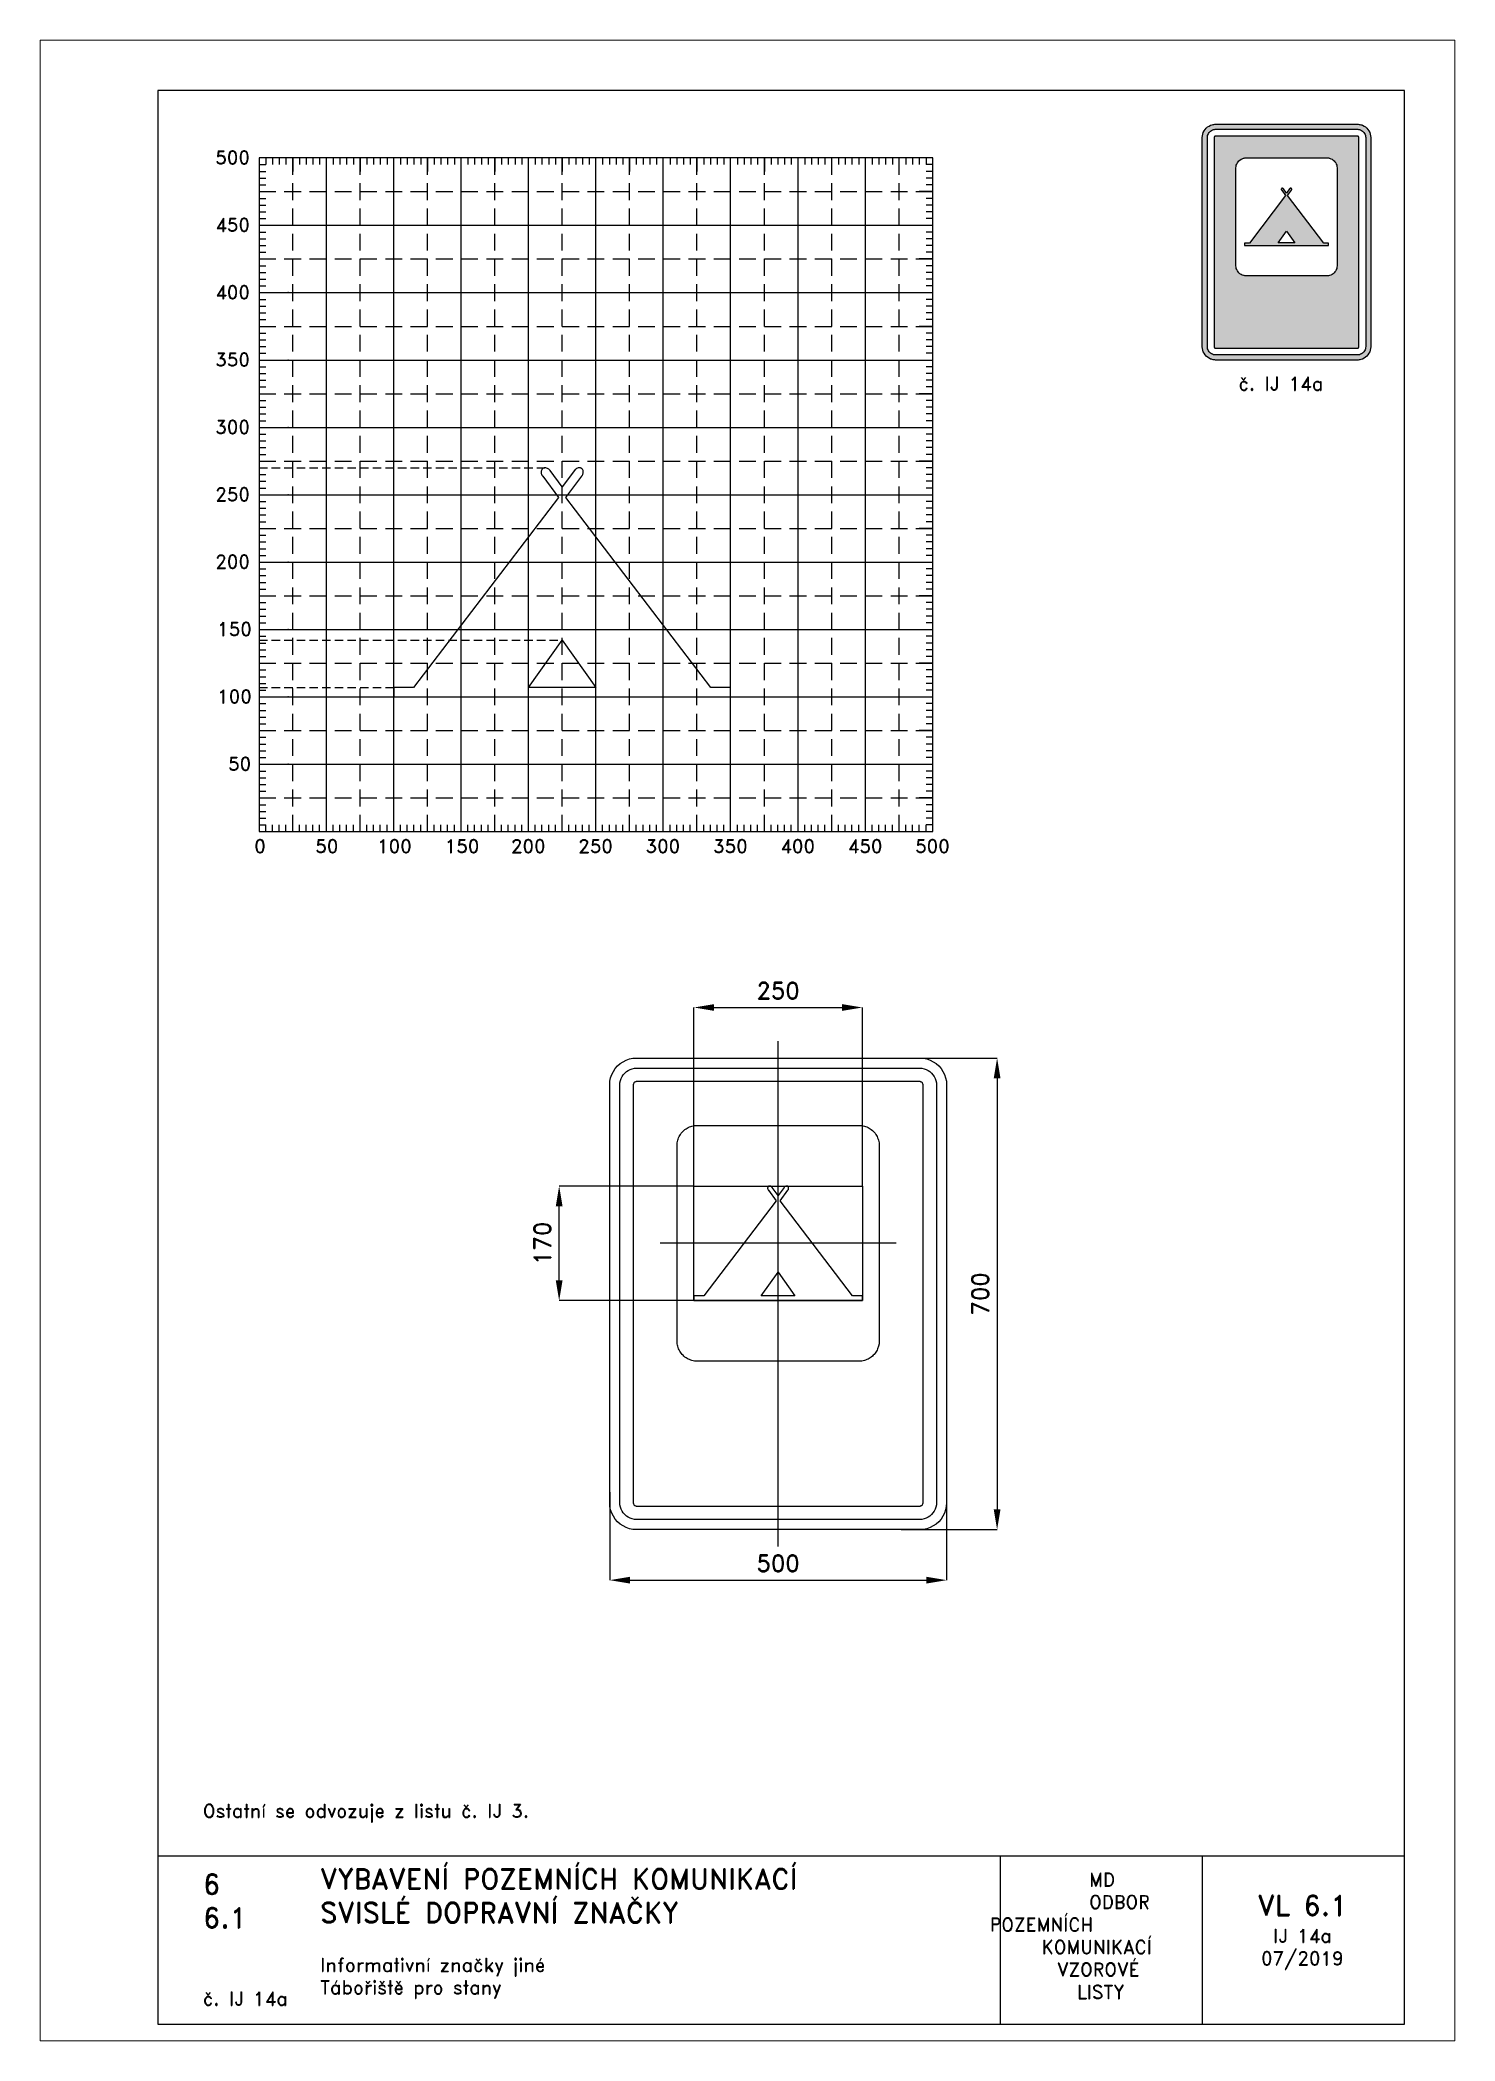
# Paper-space layout 'IJ 14a' of a CAD drawing. Header units: millimetres. Extents: x 0 to 210, y 0 to 297.
# The model-space entities are those that its viewports show. They can reach past a viewport. Long polylines and large blocks are cut down to what shows.
import ezdxf

# ---------------------------------------------------------------- set-up
doc = ezdxf.new("R2010")
doc.units = ezdxf.units.MM
doc.header["$LTSCALE"] = 5
doc.linetypes.add('ČERCHOVANÁX2', pattern=[2, 1, -0.5, 0, -0.5])
doc.linetypes.add('ČÁRKOVANÁX2', pattern=[1.5, 1, -0.5])
for name, color, linetype in [('Kóty', 2, 'Continuous'), ('Pomocná', 2, 'Continuous'), ('Rozpiska', 7, 'Continuous'), ('Značka', 7, 'Continuous')]:
    doc.layers.add(name, color=color, linetype=linetype)
doc.layers.add('Rámeček', color=6, linetype='Continuous', plot=False)
doc.styles.get("Standard").update_dxf_attribs({"font": 'romand.shx', "height": 25})
doc.dimstyles.get("Standard").update_dxf_attribs({"dimtxt": 25, "dimasz": 30, "dimexe": 0.18, "dimexo": 0.0625, "dimgap": 12.5, "dimtad": 1, "dimdec": 0, "dimzin": 0, "dimdsep": 46, "dimtxsty": 'Standard', "dimcen": 0.09, "dimadec": 0, "dimazin": 0, "dimtfac": 1, "dimtdec": 0, "dimtofl": 0, "dimtmove": 0, "dimatfit": 3, "dimfxl": 1, "dimtolj": 1, "dimtzin": 0, "dimarcsym": 0})

psp = doc.layouts.new('IJ 14a')

# ---------------------------------------------------------------- texts
at = {"layer": 'Pomocná', "char_height": 2, "attachment_point": 1}
for s, insert in [('\\pi1.41968;500', (24.59, 280.57)), ('\\pi1.41968;450', (24.59, 270.57)), ('\\pi1.41968;400', (24.59, 260.57)), ('\\pi1.41968;350', (24.59, 250.57)), ('\\pi1.41968;300', (24.59, 240.57)), ('\\pi1.41968;250', (24.59, 230.57)), ('\\pi1.41968;200', (24.59, 220.57)), ('\\pi1.70539;150', (24.59, 210.57)), ('\\pi1.70539;100', (24.59, 200.57)), ('\\pi3.32444;50', (24.59, 190.57)), ('\\pi2.6146;0', (29.18, 178.35)), ('\\pi1.66222;50', (39.19, 178.35)), ('\\pi0.85269;100', (49.18, 178.35)), ('\\pi0.85269;150', (59.21, 178.35)), ('\\pi0.70984;200', (69.18, 178.35)), ('\\pi0.70984;250', (79.17, 178.35)), ('\\pi0.70984;300', (89.16, 178.35)), ('\\pi0.70984;350', (99.18, 178.35)), ('\\pi0.70984;400', (109.17, 178.35)), ('\\pi0.70984;450', (119.18, 178.35)), ('\\pi0.70984;500', (129.17, 178.35))]:
    psp.add_mtext_dynamic_manual_height_columns(s, width=6.5625, gutter_width=100, heights=[0], dxfattribs=dict(at, insert=insert))
at = {"layer": 'Rozpiska', "color": 7, "attachment_point": 1}
for s, width, gutter_width, heights, insert, char_height in [('\\pi5.35714;č. IJ 14a', 25, 75, [0], (172.5, 247), 2), ('\\POstatní se odvozuje z listu č. IJ 3.{\\H1.83333x; }', 155.5011, 100, [0], (24.17, 38.49), 2), ('6', 149.0422, 100, [0], (24.17, 24.77), 3), ('{\\C6;VYBAVENÍ POZEMNÍCH KOMUNIKACÍ\\P}SVISLÉ DOPRAVNÍ ZNAČKY{\\H1.34524x; }', 149.0422, 100, [0], (41.56, 25.56), 3), ('\\pi14.7414;{\\C6;MD\\P\\pi2.36044;}ODBOR POZEMNÍCH{\\H1.57143x; }\\P\\pi7.69378;KOMUNIKACÍ{\\H1.5x; }\\P\\pi9.97949;{\\C6;VZOROVÉ\\H1.47619x; \\H0.67742x;\\P\\pi12.93187;LISTY\\H1.26984x; }', 33.1018, 100, [0], (140.95, 24.95), 2), ('\\pi1.03113;{\\H1.5x;\\C6;VL 6.1\\P\\pi3.31682;\\H0.66667x;IJ 14a\\H1.66666x; \\H0.6x;\\P\\pi1.5549;07/2019\\H1.80159x; }', 16.0623, 100, [0], (179.66, 21.61), 2), ('6.1', 149.0422, 100, [0], (24.17, 19.78), 3), ('{\\C6;Informativní značky jiné\\P}Tábořiště pro stany{\\H1.83333x; }', 149.0422, 100, [0], (41.56, 12.29), 2), ('{\\C6;č. IJ 14a}', 17.6703, 100, [2.67], (24.17, 7.28), 2)]:
    psp.add_mtext_dynamic_manual_height_columns(s, width=width, gutter_width=gutter_width, heights=heights, dxfattribs=dict(at, insert=insert, char_height=char_height))

msp = doc.modelspace()

# ---------------------------------------------------------------- blocks, each defined once
blk = doc.blocks.new('*D0')
at = {"layer": 'Defpoints', "color": 0, "transparency": 16777216}
for p in [(-325, 160), (-125, 160), (-125, -10)]:
    blk.add_point(p, dxfattribs=at)
at = {"layer": 'Kóty', "color": 0, "lineweight": -2, "transparency": 16777216}
for p, q in [((-125.0625, 160), (-325.18, 160)), ((-325, 20), (-325, 130)), ((-125.0625, -10), (-325.18, -10))]:
    blk.add_line(p, q, dxfattribs=at)
at = {"layer": 'Kóty', "color": 0, "transparency": 16777216}
for points in [[(-330, 130), (-320, 130), (-325, 160)], [(-330, 20), (-320, 20), (-325, -10)]]:
    blk.add_solid(points, dxfattribs=at)
at = {"layer": 'Kóty', "color": 0, "transparency": 16777216, "insert": (-350, 75), "char_height": 25, "attachment_point": 5, "rotation": 90}
blk.add_mtext('\\A1;170', dxfattribs=at)
blk = doc.blocks.new('*D1')
at = {"layer": 'Defpoints', "color": 0, "transparency": 16777216}
for p in [(190.5, 350), (182.6, -350), (325, -350)]:
    blk.add_point(p, dxfattribs=at)
at = {"layer": 'Kóty', "color": 0, "lineweight": -2, "transparency": 16777216}
for p, q in [((190.6, 350), (325.2, 350)), ((325, 320), (325, -320)), ((182.7, -350), (325.2, -350))]:
    blk.add_line(p, q, dxfattribs=at)
at = {"layer": 'Kóty', "color": 0, "transparency": 16777216}
for points in [[(320, 320), (330, 320), (325, 350)], [(320, -320), (330, -320), (325, -350)]]:
    blk.add_solid(points, dxfattribs=at)
at = {"layer": 'Kóty', "color": 0, "transparency": 16777216, "insert": (300, 0), "char_height": 25, "attachment_point": 5, "rotation": 90}
blk.add_mtext('\\A1;700', dxfattribs=at)
blk = doc.blocks.new('*D2')
at = {"layer": 'Defpoints', "color": 0, "transparency": 16777216}
for p in [(-250, -294.4), (250, -284.3), (250, -425)]:
    blk.add_point(p, dxfattribs=at)
at = {"layer": 'Kóty', "color": 0, "lineweight": -2, "transparency": 16777216}
for p, q in [((-250, -294.5), (-250, -425.2)), ((250, -284.4), (250, -425.2)), ((-220, -425), (220, -425))]:
    blk.add_line(p, q, dxfattribs=at)
at = {"layer": 'Kóty', "color": 0, "transparency": 16777216}
for points in [[(-220, -420), (-220, -430), (-250, -425)], [(220, -420), (220, -430), (250, -425)]]:
    blk.add_solid(points, dxfattribs=at)
at = {"layer": 'Kóty', "color": 0, "transparency": 16777216, "insert": (0, -400), "char_height": 25, "attachment_point": 5}
blk.add_mtext('\\A1;500', dxfattribs=at)
blk = doc.blocks.new('*D3')
at = {"layer": 'Defpoints', "color": 0, "transparency": 16777216}
for p in [(125, 425), (-125, 160), (125, 160)]:
    blk.add_point(p, dxfattribs=at)
at = {"layer": 'Kóty', "color": 0, "lineweight": -2, "transparency": 16777216}
for p, q in [((-125, 160.0625), (-125, 425.18)), ((-95, 425), (95, 425)), ((125, 160.0625), (125, 425.18))]:
    blk.add_line(p, q, dxfattribs=at)
at = {"layer": 'Kóty', "color": 0, "transparency": 16777216}
for points in [[(-95, 430), (-95, 420), (-125, 425)], [(95, 430), (95, 420), (125, 425)]]:
    blk.add_solid(points, dxfattribs=at)
at = {"layer": 'Kóty', "color": 0, "transparency": 16777216, "insert": (0, 450), "char_height": 25, "attachment_point": 5}
blk.add_mtext('\\A1;250', dxfattribs=at)

# ---------------------------------------------------------------- dimensions: what is measured, and where the dimension line sits
at = {"layer": 'Kóty'}
for base, p1, p2, picture, middle in [((125, 425), (-125, 160), (125, 160), '*D3', (0, 450)), ((250, -425), (-250, -294.4474), (250, -284.3349), '*D2', (0, -400))]:
    dim = msp.add_linear_dim(base=base, p1=p1, p2=p2, dimstyle='Standard', dxfattribs=at)
    dim.commit()
    dim.dimension.update_dxf_attribs({"geometry": picture, "text_midpoint": middle})
for base, p1, p2, picture, middle in [((325, -350), (190.5244, 350), (182.6082, -350), '*D1', (300, 0)), ((-325, 160), (-125, -10), (-125, 160), '*D0', (-350, 75))]:
    dim = msp.add_linear_dim(base=base, p1=p1, p2=p2, angle=90, dimstyle='Standard', dxfattribs=at)
    dim.commit()
    dim.dimension.update_dxf_attribs({"geometry": picture, "text_midpoint": middle})

# ---------------------------------------------------------------- linework, layer by layer
at = {"layer": 'Značka', "color": 6, "linetype": 'ČERCHOVANÁX2', "ltscale": 5}
for points in [[(0, -375), (0, 375)], [(175, 75), (-175, 75)]]:
    msp.add_lwpolyline(points, dxfattribs=at)
at = {"layer": 'Značka', "color": 5}
for points in [[(-210, -350), (-210.2, -349.9995), (-210.3, -349.9988, -0.0321716), (-215.5, -349.637), (-220.6, -348.5823), (-225.5, -346.9227), (-230.1, -344.5885), (-234.4, -341.714), (-238.3, -338.2843), (-241.7, -334.4026), (-244.6, -330.0906), (-246.9, -325.4605), (-248.6, -320.5549), (-249.7, -315.4767), (-250, -310.314), (-250, -310.157), (-250, -310), (-250, 310), (-250, 310.157), (-250, 310.314), (-249.6, 315.479), (-248.6, 320.555), (-246.9, 325.464), (-244.6, 330.091), (-241.7, 334.402), (-238.3, 338.284), (-234.4, 341.717), (-230.1, 344.589), (-225.5, 346.906), (-220.6, 348.582), (-215.5, 349.654, -0.0367311), (-210.3, 349.999), (-210.2, 350), (-210, 350), (210, 350), (210.2, 350), (210.3, 349.999, -0.0321716), (215.5, 349.637), (220.6, 348.582), (225.5, 346.923), (230.1, 344.589), (234.4, 341.714), (238.3, 338.284), (241.7, 334.403), (244.6, 330.091), (246.9, 325.46), (248.6, 320.555), (249.7, 315.477), (250, 310.314), (250, 310.157), (250, 310), (250, -310), (250, -310.157), (250, -310.314), (249.6, -315.4791), (248.6, -320.5549), (246.9, -325.4636), (244.6, -330.0906), (241.7, -334.4017), (238.3, -338.2843), (234.4, -341.7172), (230.1, -344.5885), (225.5, -346.9061), (220.6, -348.5823), (215.5, -349.6542, -0.0367341), (210.3, -349.9988), (210.2, -349.9996), (210, -350), (-210, -350)], [(-210, -335), (-210.1, -334.9997), (-210.2, -334.9992, -0.0321601), (-213.4, -334.7731), (-216.6, -334.1139), (-219.7, -333.0767), (-222.6, -331.6178), (-225.3, -329.8212), (-227.7, -327.6777), (-229.8, -325.2516), (-231.6, -322.5566), (-233.1, -319.6628), (-234.1, -316.5968), (-234.8, -313.423), (-235, -310.196), (-235, -310.098), (-235, -310), (-235, 310), (-235, 310.098), (-235, 310.196), (-234.8, 313.424), (-234.1, 316.597), (-233.1, 319.665), (-231.6, 322.557), (-229.8, 325.251), (-227.7, 327.678), (-225.3, 329.823), (-222.6, 331.618), (-219.7, 333.066), (-216.6, 334.114), (-213.4, 334.784, -0.0367287), (-210.2, 334.999), (-210.1, 335), (-210, 335), (210, 335), (210.1, 335), (210.2, 334.999, -0.0321789), (213.4, 334.773), (216.6, 334.114), (219.7, 333.077), (222.6, 331.618), (225.3, 329.821), (227.7, 327.678), (229.8, 325.252), (231.6, 322.557), (233.1, 319.663), (234.1, 316.597), (234.8, 313.423), (235, 310.196), (235, 310.098), (235, 310), (235, -310), (235, -310.098), (235, -310.196), (234.8, -313.424), (234.1, -316.5968), (233.1, -319.6648), (231.6, -322.5566), (229.8, -325.2511), (227.7, -327.6777), (225.3, -329.8233), (222.6, -331.6178), (219.7, -333.0663), (216.6, -334.1139), (213.4, -334.7839), (210.2, -334.9992), (210.1, -334.9997), (210, -335), (-210, -335)], [(-120, -100), (-120.12, -100), (-120.24, -99.999, -0.032176), (-124.11, -99.728, -0.0354414), (-127.92, -98.937, -0.0362606), (-131.6, -97.692, -0.0344037), (-135.07, -95.941, -0.0337135), (-138.3, -93.785, -0.0340917), (-141.21, -91.213, -0.0341856), (-143.79, -88.302, -0.0342456), (-145.94, -85.068, -0.0340273), (-147.68, -81.595, -0.0333729), (-148.94, -77.916, -0.0341419), (-149.74, -74.108, -0.0367803), (-150, -70.236), (-150, -70.118), (-150, -70), (-150, 220), (-150, 220.118), (-150, 220.236, -0.0322112), (-149.73, 224.109, -0.035398), (-148.94, 227.916, -0.0362567), (-147.69, 231.598, -0.0344175), (-145.94, 235.068, -0.0337071), (-143.79, 238.301, -0.034076), (-141.21, 241.213, -0.0342033), (-138.3, 243.788, -0.0342414), (-135.07, 245.941, -0.0340198), (-131.6, 247.68, -0.0334199), (-127.92, 248.937, -0.0341212), (-124.11, 249.741, -0.0367502), (-120.24, 249.999), (-120.12, 250), (-120, 250), (120, 250), (120.12, 250), (120.24, 249.999, -0.032176), (124.11, 249.728, -0.0354605), (127.92, 248.937, -0.0362606), (131.6, 247.692, -0.0344109), (135.07, 245.941, -0.0337199), (138.3, 243.785, -0.034086), (141.21, 241.213, -0.0341806), (143.79, 238.302, -0.0342282), (145.94, 235.068, -0.0340198), (147.68, 231.595, -0.0333706), (148.94, 227.916, -0.0341419), (149.74, 224.108, -0.0367795), (150, 220.236), (150, 220.118), (150, 220), (150, -70), (150, -70.118), (150, -70.236), (149.73, -74.109), (148.94, -77.916), (147.69, -81.598, -0.0344283), (145.94, -85.068, -0.0337199), (143.79, -88.301, -0.034076), (141.21, -91.213, -0.0341972), (138.3, -93.788, -0.034235), (135.07, -95.941, -0.034041), (131.6, -97.68, -0.0334197), (127.92, -98.937, -0.0341328), (124.11, -99.741, -0.0367502), (120.24, -99.999), (120.12, -100), (120, -100), (-120, -100)], [(-125, -2.971), (-125, -10), (-122.4, -10), (-119.7, -10), (-99.1, -10), (-78.5, -10), (-59, -10), (-39.6, -10), (-15.4, -10), (8.9, -10), (33.2, -10), (57.5, -10), (82.9, -10), (108.4, -10), (112.1, -10), (115.7, -10), (125, -10), (125, -2.971), (110.4, -2.971), (2.8, 137.989), (14.5, 153.745), (14.6, 153.836), (14.6, 153.927), (15, 154.448), (15.2, 155.002), (15.4, 155.575), (15.5, 156.17), (15.6, 156.795), (15.6, 157.422), (15.5, 157.991), (15.2, 158.531), (15, 158.985), (14.6, 159.365), (14.5, 159.419), (14.4, 159.472), (14.4, 159.521), (14.3, 159.569), (14.1, 159.698), (13.9, 159.803), (13.6, 159.896), (13.3, 159.961), (12.9, 160.015, 0.0351797), (12.4, 160), (11.9, 159.91), (11.3, 159.743), (10.7, 159.465), (10.2, 159.107), (9.6, 158.628), (9.1, 158.071), (9, 157.983), (9, 157.894), (0, 145.859), (-9, 157.894), (-9, 157.983), (-9.1, 158.071), (-9.5, 158.529), (-10, 158.938), (-10.4, 159.296), (-11, 159.59), (-11.6, 159.825), (-12.2, 159.97), (-12.7, 160.018), (-13.3, 159.961), (-13.8, 159.817), (-14.3, 159.569), (-14.4, 159.521), (-14.4, 159.472), (-14.5, 159.419), (-14.6, 159.365), (-14.8, 159.193), (-14.9, 159.002), (-15.1, 158.775), (-15.2, 158.531), (-15.4, 158.106), (-15.5, 157.658), (-15.6, 157.109), (-15.6, 156.555), (-15.5, 155.899), (-15.3, 155.261), (-15, 154.568), (-14.6, 153.927), (-14.6, 153.836), (-14.5, 153.745), (-2.8, 137.989), (-110.4, -2.971), (-125, -2.971)]]:
    msp.add_lwpolyline(points, format="xyb", dxfattribs=at)
for points in [[(-210, -315), (210, -315), (210, -315), (210, -315), (210.7, -314.955), (211.3, -314.823), (211.9, -314.615), (212.5, -314.324), (213.1, -313.964), (213.5, -313.536), (214, -313.05), (214.3, -312.511), (214.6, -311.933), (214.8, -311.319), (215, -310.685), (215, -310.039), (215, -310.02), (215, -310), (215, 310), (215, 310.02), (215, 310.039), (215, 310.685), (214.8, 311.319), (214.6, 311.933), (214.3, 312.511), (214, 313.05), (213.5, 313.536), (213.1, 313.965), (212.5, 314.324), (211.9, 314.613), (211.3, 314.823), (210.7, 314.957), (210, 315), (210, 315), (210, 315), (-210, 315), (-210, 315), (-210, 315), (-210.7, 314.955), (-211.3, 314.823), (-211.9, 314.615), (-212.5, 314.324), (-213.1, 313.964), (-213.5, 313.536), (-214, 313.05), (-214.3, 312.511), (-214.6, 311.933), (-214.8, 311.319), (-215, 310.685), (-215, 310.039), (-215, 310.02), (-215, 310), (-215, -310), (-215, -310.02), (-215, -310.039), (-215, -310.685), (-214.8, -311.319), (-214.6, -311.933), (-214.3, -312.511), (-214, -313.05), (-213.5, -313.536), (-213.1, -313.965), (-212.5, -314.324), (-211.9, -314.613), (-211.3, -314.823), (-210.7, -314.957), (-210, -315), (-210, -315), (-210, -315)], [(-25, -2.971), (0, 32.029), (25, -2.971), (-25, -2.971)]]:
    msp.add_lwpolyline(points, dxfattribs=at)
at = {"layer": 'Značka', "color": 6, "linetype": 'ČÁRKOVANÁX2', "ltscale": 2.5}
msp.add_lwpolyline([(-125, -10), (-125, 160), (125, 160), (125, -10), (-125, -10)], dxfattribs=at)

msp.set_redraw_order([(e.dxf.handle, doc.entitydb.next_handle()) for e in msp.query("TEXT MTEXT ATTDEF DIMENSION ARC_DIMENSION")])  # texts and dimensions are drawn at this point

# ---------------------------------------------------------------- hatches: boundary and pattern name
at = {"layer": 'Značka'}
h = psp.add_hatch(color=170, dxfattribs=at)
h.dxf.hatch_style = 1
edge = h.paths.add_edge_path(flags=0)
edge.add_line((179, 262), (178.99, 262))
edge.add_line((178.99, 262), (178.99, 262))
edge.add_arc((179, 263.51), 1.51, 262.3083, 269.6804, ccw=False)
edge.add_arc((178.98, 263.37), 1.37, 254.2095, 262.3332, ccw=False)
edge.add_line((178.6, 262.05), (178.42, 262.12))
edge.add_line((178.42, 262.12), (178.25, 262.2))
edge.add_line((178.25, 262.2), (178.08, 262.31))
edge.add_line((178.08, 262.31), (177.94, 262.44))
edge.add_line((177.94, 262.44), (177.81, 262.58))
edge.add_line((177.81, 262.58), (177.7, 262.75))
edge.add_line((177.7, 262.75), (177.62, 262.92))
edge.add_line((177.62, 262.92), (177.55, 263.1))
edge.add_line((177.55, 263.1), (177.51, 263.29))
edge.add_line((177.51, 263.29), (177.5, 263.49))
edge.add_line((177.5, 263.49), (177.5, 263.49))
edge.add_line((177.5, 263.49), (177.5, 263.5))
edge.add_line((177.5, 263.5), (177.5, 278))
edge.add_line((177.5, 278), (177.5, 278.01))
edge.add_line((177.5, 278.01), (177.5, 278.01))
edge.add_line((177.5, 278.01), (177.51, 278.21))
edge.add_line((177.51, 278.21), (177.55, 278.4))
edge.add_line((177.55, 278.4), (177.62, 278.58))
edge.add_line((177.62, 278.58), (177.7, 278.75))
edge.add_line((177.7, 278.75), (177.81, 278.92))
edge.add_line((177.81, 278.92), (177.94, 279.06))
edge.add_line((177.94, 279.06), (178.08, 279.19))
edge.add_line((178.08, 279.19), (178.25, 279.3))
edge.add_line((178.25, 279.3), (178.42, 279.38))
edge.add_line((178.42, 279.38), (178.6, 279.45))
edge.add_arc((178.99, 278.07), 1.43, 98.0089, 105.8229, ccw=False)
edge.add_arc((178.98, 278.18), 1.32, 89.6041, 98.0241, ccw=False)
edge.add_line((178.99, 279.5), (178.99, 279.5))
edge.add_line((178.99, 279.5), (179, 279.5))
edge.add_line((179, 279.5), (191, 279.5))
edge.add_line((191, 279.5), (191.01, 279.5))
edge.add_line((191.01, 279.5), (191.01, 279.5))
edge.add_arc((191, 277.99), 1.51, 82.3083, 89.6804, ccw=False)
edge.add_arc((191.02, 278.13), 1.37, 74.2073, 82.3354, ccw=False)
edge.add_line((191.4, 279.45), (191.58, 279.38))
edge.add_line((191.58, 279.38), (191.75, 279.3))
edge.add_line((191.75, 279.3), (191.91, 279.19))
edge.add_line((191.91, 279.19), (192.06, 279.06))
edge.add_line((192.06, 279.06), (192.19, 278.92))
edge.add_line((192.19, 278.92), (192.3, 278.75))
edge.add_line((192.3, 278.75), (192.38, 278.58))
edge.add_line((192.38, 278.58), (192.45, 278.4))
edge.add_line((192.45, 278.4), (192.49, 278.21))
edge.add_line((192.49, 278.21), (192.5, 278.01))
edge.add_line((192.5, 278.01), (192.5, 278.01))
edge.add_line((192.5, 278.01), (192.5, 278))
edge.add_line((192.5, 278), (192.5, 263.5))
edge.add_line((192.5, 263.5), (192.5, 263.49))
edge.add_line((192.5, 263.49), (192.5, 263.49))
edge.add_line((192.5, 263.49), (192.49, 263.29))
edge.add_line((192.49, 263.29), (192.45, 263.1))
edge.add_line((192.45, 263.1), (192.38, 262.92))
edge.add_line((192.38, 262.92), (192.3, 262.75))
edge.add_line((192.3, 262.75), (192.19, 262.58))
edge.add_line((192.19, 262.58), (192.06, 262.44))
edge.add_line((192.06, 262.44), (191.91, 262.31))
edge.add_line((191.91, 262.31), (191.75, 262.2))
edge.add_line((191.75, 262.2), (191.58, 262.12))
edge.add_line((191.58, 262.12), (191.4, 262.05))
edge.add_line((191.4, 262.05), (191.21, 262.01))
edge.add_arc((191.02, 263.32), 1.32, 269.6041, 278.0241, ccw=False)
edge.add_line((191.01, 262), (191.01, 262))
edge.add_line((191.01, 262), (191, 262))
edge.add_line((191, 262), (179, 262))
edge = h.paths.add_edge_path(flags=16)
edge.add_line((174.5, 250.25), (174.49, 250.25))
edge.add_line((174.49, 250.25), (174.49, 250.25))
edge.add_arc((174.5, 251.51), 1.26, 262.2976, 269.6693, ccw=False)
edge.add_arc((174.48, 251.4), 1.15, 254.2241, 262.3533, ccw=False)
edge.add_line((174.17, 250.29), (174.02, 250.35))
edge.add_line((174.02, 250.35), (173.87, 250.42))
edge.add_line((173.87, 250.42), (173.74, 250.51))
edge.add_line((173.74, 250.51), (173.62, 250.62))
edge.add_line((173.62, 250.62), (173.51, 250.74))
edge.add_line((173.51, 250.74), (173.42, 250.87))
edge.add_line((173.42, 250.87), (173.35, 251.02))
edge.add_line((173.35, 251.02), (173.29, 251.17))
edge.add_line((173.29, 251.17), (173.26, 251.33))
edge.add_line((173.26, 251.33), (173.25, 251.49))
edge.add_line((173.25, 251.49), (173.25, 251.5))
edge.add_line((173.25, 251.5), (173.25, 251.5))
edge.add_line((173.25, 251.5), (173.25, 282.5))
edge.add_line((173.25, 282.5), (173.25, 282.5))
edge.add_line((173.25, 282.5), (173.25, 282.51))
edge.add_line((173.25, 282.51), (173.26, 282.67))
edge.add_line((173.26, 282.67), (173.29, 282.83))
edge.add_line((173.29, 282.83), (173.35, 282.98))
edge.add_line((173.35, 282.98), (173.42, 283.13))
edge.add_line((173.42, 283.13), (173.51, 283.26))
edge.add_line((173.51, 283.26), (173.62, 283.38))
edge.add_line((173.62, 283.38), (173.74, 283.49))
edge.add_line((173.74, 283.49), (173.87, 283.58))
edge.add_line((173.87, 283.58), (174.02, 283.65))
edge.add_line((174.02, 283.65), (174.17, 283.71))
edge.add_line((174.17, 283.71), (174.33, 283.74))
edge.add_arc((174.48, 282.65), 1.1, 89.6108, 98.0292, ccw=False)
edge.add_line((174.49, 283.75), (174.49, 283.75))
edge.add_line((174.49, 283.75), (174.5, 283.75))
edge.add_line((174.5, 283.75), (195.5, 283.75))
edge.add_line((195.5, 283.75), (195.5, 283.75))
edge.add_line((195.5, 283.75), (195.51, 283.75))
edge.add_arc((195.5, 282.5), 1.25, 82.2973, 89.6731, ccw=False)
edge.add_arc((195.52, 282.6), 1.15, 74.2287, 82.3556, ccw=False)
edge.add_line((195.83, 283.71), (195.98, 283.65))
edge.add_line((195.98, 283.65), (196.13, 283.58))
edge.add_line((196.13, 283.58), (196.26, 283.49))
edge.add_line((196.26, 283.49), (196.38, 283.38))
edge.add_line((196.38, 283.38), (196.49, 283.26))
edge.add_line((196.49, 283.26), (196.58, 283.13))
edge.add_line((196.58, 283.13), (196.65, 282.98))
edge.add_line((196.65, 282.98), (196.71, 282.83))
edge.add_line((196.71, 282.83), (196.74, 282.67))
edge.add_line((196.74, 282.67), (196.75, 282.51))
edge.add_line((196.75, 282.51), (196.75, 282.5))
edge.add_line((196.75, 282.5), (196.75, 282.5))
edge.add_line((196.75, 282.5), (196.75, 251.5))
edge.add_line((196.75, 251.5), (196.75, 251.5))
edge.add_line((196.75, 251.5), (196.75, 251.49))
edge.add_line((196.75, 251.49), (196.74, 251.33))
edge.add_line((196.74, 251.33), (196.71, 251.17))
edge.add_line((196.71, 251.17), (196.65, 251.02))
edge.add_line((196.65, 251.02), (196.58, 250.87))
edge.add_line((196.58, 250.87), (196.49, 250.74))
edge.add_line((196.49, 250.74), (196.38, 250.62))
edge.add_line((196.38, 250.62), (196.26, 250.51))
edge.add_line((196.26, 250.51), (196.13, 250.42))
edge.add_line((196.13, 250.42), (195.98, 250.35))
edge.add_line((195.98, 250.35), (195.83, 250.29))
edge.add_line((195.83, 250.29), (195.67, 250.26))
edge.add_arc((195.52, 251.35), 1.1, 269.6151, 278.0355, ccw=False)
edge.add_line((195.51, 250.25), (195.5, 250.25))
edge.add_line((195.5, 250.25), (195.5, 250.25))
edge.add_line((195.5, 250.25), (174.5, 250.25))
edge = h.paths.add_edge_path(flags=0)
edge.add_line((174.5, 251.25), (195.5, 251.25))
edge.add_line((195.5, 251.25), (195.5, 251.25))
edge.add_line((195.5, 251.25), (195.5, 251.25))
edge.add_arc((195.5, 251.5), 0.254, 270.2998, 277.6559)
edge.add_line((195.53, 251.25), (195.57, 251.26))
edge.add_line((195.57, 251.26), (195.6, 251.27))
edge.add_line((195.6, 251.27), (195.63, 251.28))
edge.add_line((195.63, 251.28), (195.65, 251.3))
edge.add_line((195.65, 251.3), (195.68, 251.32))
edge.add_line((195.68, 251.32), (195.7, 251.35))
edge.add_line((195.7, 251.35), (195.72, 251.37))
edge.add_line((195.72, 251.37), (195.73, 251.4))
edge.add_line((195.73, 251.4), (195.74, 251.43))
edge.add_line((195.74, 251.43), (195.75, 251.47))
edge.add_line((195.75, 251.47), (195.75, 251.5))
edge.add_line((195.75, 251.5), (195.75, 251.5))
edge.add_line((195.75, 251.5), (195.75, 251.5))
edge.add_line((195.75, 251.5), (195.75, 282.5))
edge.add_line((195.75, 282.5), (195.75, 282.5))
edge.add_line((195.75, 282.5), (195.75, 282.5))
edge.add_line((195.75, 282.5), (195.75, 282.53))
edge.add_line((195.75, 282.53), (195.74, 282.57))
edge.add_line((195.74, 282.57), (195.73, 282.6))
edge.add_line((195.73, 282.6), (195.72, 282.63))
edge.add_line((195.72, 282.63), (195.7, 282.65))
edge.add_line((195.7, 282.65), (195.68, 282.68))
edge.add_line((195.68, 282.68), (195.65, 282.7))
edge.add_line((195.65, 282.7), (195.63, 282.72))
edge.add_line((195.63, 282.72), (195.6, 282.73))
edge.add_line((195.6, 282.73), (195.57, 282.74))
edge.add_line((195.57, 282.74), (195.53, 282.75))
edge.add_line((195.53, 282.75), (195.5, 282.75))
edge.add_line((195.5, 282.75), (195.5, 282.75))
edge.add_line((195.5, 282.75), (195.5, 282.75))
edge.add_line((195.5, 282.75), (174.5, 282.75))
edge.add_line((174.5, 282.75), (174.5, 282.75))
edge.add_line((174.5, 282.75), (174.5, 282.75))
edge.add_arc((174.5, 282.5), 0.253, 90.2708, 97.6498)
edge.add_line((174.47, 282.75), (174.43, 282.74))
edge.add_line((174.43, 282.74), (174.4, 282.73))
edge.add_line((174.4, 282.73), (174.37, 282.72))
edge.add_line((174.37, 282.72), (174.35, 282.7))
edge.add_line((174.35, 282.7), (174.32, 282.68))
edge.add_line((174.32, 282.68), (174.3, 282.65))
edge.add_line((174.3, 282.65), (174.28, 282.63))
edge.add_line((174.28, 282.63), (174.27, 282.6))
edge.add_line((174.27, 282.6), (174.26, 282.57))
edge.add_line((174.26, 282.57), (174.25, 282.53))
edge.add_line((174.25, 282.53), (174.25, 282.5))
edge.add_line((174.25, 282.5), (174.25, 282.5))
edge.add_line((174.25, 282.5), (174.25, 282.5))
edge.add_line((174.25, 282.5), (174.25, 251.5))
edge.add_line((174.25, 251.5), (174.25, 251.5))
edge.add_line((174.25, 251.5), (174.25, 251.5))
edge.add_line((174.25, 251.5), (174.25, 251.47))
edge.add_line((174.25, 251.47), (174.26, 251.43))
edge.add_line((174.26, 251.43), (174.27, 251.4))
edge.add_line((174.27, 251.4), (174.28, 251.37))
edge.add_line((174.28, 251.37), (174.3, 251.35))
edge.add_line((174.3, 251.35), (174.32, 251.32))
edge.add_line((174.32, 251.32), (174.35, 251.3))
edge.add_line((174.35, 251.3), (174.37, 251.28))
edge.add_line((174.37, 251.28), (174.4, 251.27))
edge.add_line((174.4, 251.27), (174.43, 251.26))
edge.add_line((174.43, 251.26), (174.47, 251.25))
edge.add_line((174.47, 251.25), (174.5, 251.25))
edge.add_line((174.5, 251.25), (174.5, 251.25))
edge.add_line((174.5, 251.25), (174.5, 251.25))
edge = h.paths.add_edge_path()
edge.add_line((174.5, 249.5), (174.49, 249.5))
edge.add_line((174.49, 249.5), (174.48, 249.5))
edge.add_arc((174.5, 251.51), 2.01, 262.3101, 269.684, ccw=False)
edge.add_arc((174.47, 251.33), 1.83, 254.1871, 262.3104, ccw=False)
edge.add_arc((174.42, 251.3), 1.79, 247.1694, 255.4801, ccw=False)
edge.add_line((173.73, 249.65), (173.5, 249.77))
edge.add_line((173.5, 249.77), (173.28, 249.91))
edge.add_line((173.28, 249.91), (173.09, 250.09))
edge.add_line((173.09, 250.09), (172.91, 250.28))
edge.add_line((172.91, 250.28), (172.77, 250.5))
edge.add_line((172.77, 250.5), (172.65, 250.73))
edge.add_line((172.65, 250.73), (172.57, 250.97))
edge.add_line((172.57, 250.97), (172.52, 251.23))
edge.add_line((172.52, 251.23), (172.5, 251.48))
edge.add_line((172.5, 251.48), (172.5, 251.49))
edge.add_line((172.5, 251.49), (172.5, 251.5))
edge.add_line((172.5, 251.5), (172.5, 282.5))
edge.add_line((172.5, 282.5), (172.5, 282.51))
edge.add_line((172.5, 282.51), (172.5, 282.52))
edge.add_line((172.5, 282.52), (172.52, 282.77))
edge.add_line((172.52, 282.77), (172.57, 283.03))
edge.add_line((172.57, 283.03), (172.65, 283.27))
edge.add_line((172.65, 283.27), (172.77, 283.5))
edge.add_line((172.77, 283.5), (172.91, 283.72))
edge.add_line((172.91, 283.72), (173.09, 283.91))
edge.add_line((173.09, 283.91), (173.28, 284.09))
edge.add_line((173.28, 284.09), (173.5, 284.23))
edge.add_line((173.5, 284.23), (173.73, 284.35))
edge.add_line((173.73, 284.35), (173.97, 284.43))
edge.add_arc((174.49, 282.6), 1.9, 98.0256, 105.852, ccw=False)
edge.add_arc((174.47, 282.74), 1.76, 89.6088, 98.0267, ccw=False)
edge.add_line((174.48, 284.5), (174.49, 284.5))
edge.add_line((174.49, 284.5), (174.5, 284.5))
edge.add_line((174.5, 284.5), (195.5, 284.5))
edge.add_line((195.5, 284.5), (195.51, 284.5))
edge.add_line((195.51, 284.5), (195.52, 284.5))
edge.add_arc((195.5, 282.49), 2.01, 82.3079, 89.6816, ccw=False)
edge.add_arc((195.53, 282.67), 1.83, 74.1838, 82.3067, ccw=False)
edge.add_arc((195.58, 282.7), 1.79, 67.1763, 75.4854, ccw=False)
edge.add_line((196.27, 284.35), (196.5, 284.23))
edge.add_line((196.5, 284.23), (196.72, 284.09))
edge.add_line((196.72, 284.09), (196.91, 283.91))
edge.add_line((196.91, 283.91), (197.09, 283.72))
edge.add_line((197.09, 283.72), (197.23, 283.5))
edge.add_line((197.23, 283.5), (197.35, 283.27))
edge.add_line((197.35, 283.27), (197.43, 283.03))
edge.add_line((197.43, 283.03), (197.48, 282.77))
edge.add_line((197.48, 282.77), (197.5, 282.52))
edge.add_line((197.5, 282.52), (197.5, 282.51))
edge.add_line((197.5, 282.51), (197.5, 282.5))
edge.add_line((197.5, 282.5), (197.5, 251.5))
edge.add_line((197.5, 251.5), (197.5, 251.49))
edge.add_line((197.5, 251.49), (197.5, 251.48))
edge.add_line((197.5, 251.48), (197.48, 251.23))
edge.add_line((197.48, 251.23), (197.43, 250.97))
edge.add_line((197.43, 250.97), (197.35, 250.73))
edge.add_line((197.35, 250.73), (197.23, 250.5))
edge.add_line((197.23, 250.5), (197.09, 250.28))
edge.add_line((197.09, 250.28), (196.91, 250.09))
edge.add_line((196.91, 250.09), (196.72, 249.91))
edge.add_line((196.72, 249.91), (196.5, 249.77))
edge.add_line((196.5, 249.77), (196.27, 249.65))
edge.add_line((196.27, 249.65), (196.03, 249.57))
edge.add_arc((195.51, 251.4), 1.9, 278.0246, 285.8506, ccw=False)
edge.add_arc((195.53, 251.26), 1.76, 269.6037, 278.0225, ccw=False)
edge.add_line((195.52, 249.5), (195.51, 249.5))
edge.add_line((195.51, 249.5), (195.5, 249.5))
edge.add_line((195.5, 249.5), (174.5, 249.5))
h = psp.add_hatch(color=170, dxfattribs=at)
h.dxf.hatch_style = 1
edge = h.paths.add_edge_path(flags=16)
edge.add_line((179, 262), (178.99, 262))
edge.add_line((178.99, 262), (178.99, 262))
edge.add_arc((179, 263.51), 1.51, 262.3083, 269.6804, ccw=False)
edge.add_arc((178.98, 263.37), 1.37, 254.2095, 262.3332, ccw=False)
edge.add_line((178.6, 262.05), (178.42, 262.12))
edge.add_line((178.42, 262.12), (178.25, 262.2))
edge.add_line((178.25, 262.2), (178.08, 262.31))
edge.add_line((178.08, 262.31), (177.94, 262.44))
edge.add_line((177.94, 262.44), (177.81, 262.58))
edge.add_line((177.81, 262.58), (177.7, 262.75))
edge.add_line((177.7, 262.75), (177.62, 262.92))
edge.add_line((177.62, 262.92), (177.55, 263.1))
edge.add_line((177.55, 263.1), (177.51, 263.29))
edge.add_line((177.51, 263.29), (177.5, 263.49))
edge.add_line((177.5, 263.49), (177.5, 263.49))
edge.add_line((177.5, 263.49), (177.5, 263.5))
edge.add_line((177.5, 263.5), (177.5, 278))
edge.add_line((177.5, 278), (177.5, 278.01))
edge.add_line((177.5, 278.01), (177.5, 278.01))
edge.add_line((177.5, 278.01), (177.51, 278.21))
edge.add_line((177.51, 278.21), (177.55, 278.4))
edge.add_line((177.55, 278.4), (177.62, 278.58))
edge.add_line((177.62, 278.58), (177.7, 278.75))
edge.add_line((177.7, 278.75), (177.81, 278.92))
edge.add_line((177.81, 278.92), (177.94, 279.06))
edge.add_line((177.94, 279.06), (178.08, 279.19))
edge.add_line((178.08, 279.19), (178.25, 279.3))
edge.add_line((178.25, 279.3), (178.42, 279.38))
edge.add_line((178.42, 279.38), (178.6, 279.45))
edge.add_arc((178.99, 278.07), 1.43, 98.0089, 105.8229, ccw=False)
edge.add_arc((178.98, 278.18), 1.32, 89.6041, 98.0241, ccw=False)
edge.add_line((178.99, 279.5), (178.99, 279.5))
edge.add_line((178.99, 279.5), (179, 279.5))
edge.add_line((179, 279.5), (191, 279.5))
edge.add_line((191, 279.5), (191.01, 279.5))
edge.add_line((191.01, 279.5), (191.01, 279.5))
edge.add_arc((191, 277.99), 1.51, 82.3083, 89.6804, ccw=False)
edge.add_arc((191.02, 278.13), 1.37, 74.2073, 82.3354, ccw=False)
edge.add_line((191.4, 279.45), (191.58, 279.38))
edge.add_line((191.58, 279.38), (191.75, 279.3))
edge.add_line((191.75, 279.3), (191.91, 279.19))
edge.add_line((191.91, 279.19), (192.06, 279.06))
edge.add_line((192.06, 279.06), (192.19, 278.92))
edge.add_line((192.19, 278.92), (192.3, 278.75))
edge.add_line((192.3, 278.75), (192.38, 278.58))
edge.add_line((192.38, 278.58), (192.45, 278.4))
edge.add_line((192.45, 278.4), (192.49, 278.21))
edge.add_line((192.49, 278.21), (192.5, 278.01))
edge.add_line((192.5, 278.01), (192.5, 278.01))
edge.add_line((192.5, 278.01), (192.5, 278))
edge.add_line((192.5, 278), (192.5, 263.5))
edge.add_line((192.5, 263.5), (192.5, 263.49))
edge.add_line((192.5, 263.49), (192.5, 263.49))
edge.add_line((192.5, 263.49), (192.49, 263.29))
edge.add_line((192.49, 263.29), (192.45, 263.1))
edge.add_line((192.45, 263.1), (192.38, 262.92))
edge.add_line((192.38, 262.92), (192.3, 262.75))
edge.add_line((192.3, 262.75), (192.19, 262.58))
edge.add_line((192.19, 262.58), (192.06, 262.44))
edge.add_line((192.06, 262.44), (191.91, 262.31))
edge.add_line((191.91, 262.31), (191.75, 262.2))
edge.add_line((191.75, 262.2), (191.58, 262.12))
edge.add_line((191.58, 262.12), (191.4, 262.05))
edge.add_line((191.4, 262.05), (191.21, 262.01))
edge.add_arc((191.02, 263.32), 1.32, 269.6041, 278.0241, ccw=False)
edge.add_line((191.01, 262), (191.01, 262))
edge.add_line((191.01, 262), (191, 262))
edge.add_line((191, 262), (179, 262))
edge = h.paths.add_edge_path()
edge.add_line((174.5, 251.25), (195.5, 251.25))
edge.add_line((195.5, 251.25), (195.5, 251.25))
edge.add_line((195.5, 251.25), (195.5, 251.25))
edge.add_arc((195.5, 251.5), 0.254, 270.2998, 277.6559)
edge.add_line((195.53, 251.25), (195.57, 251.26))
edge.add_line((195.57, 251.26), (195.6, 251.27))
edge.add_line((195.6, 251.27), (195.63, 251.28))
edge.add_line((195.63, 251.28), (195.65, 251.3))
edge.add_line((195.65, 251.3), (195.68, 251.32))
edge.add_line((195.68, 251.32), (195.7, 251.35))
edge.add_line((195.7, 251.35), (195.72, 251.37))
edge.add_line((195.72, 251.37), (195.73, 251.4))
edge.add_line((195.73, 251.4), (195.74, 251.43))
edge.add_line((195.74, 251.43), (195.75, 251.47))
edge.add_line((195.75, 251.47), (195.75, 251.5))
edge.add_line((195.75, 251.5), (195.75, 251.5))
edge.add_line((195.75, 251.5), (195.75, 251.5))
edge.add_line((195.75, 251.5), (195.75, 282.5))
edge.add_line((195.75, 282.5), (195.75, 282.5))
edge.add_line((195.75, 282.5), (195.75, 282.5))
edge.add_line((195.75, 282.5), (195.75, 282.53))
edge.add_line((195.75, 282.53), (195.74, 282.57))
edge.add_line((195.74, 282.57), (195.73, 282.6))
edge.add_line((195.73, 282.6), (195.72, 282.63))
edge.add_line((195.72, 282.63), (195.7, 282.65))
edge.add_line((195.7, 282.65), (195.68, 282.68))
edge.add_line((195.68, 282.68), (195.65, 282.7))
edge.add_line((195.65, 282.7), (195.63, 282.72))
edge.add_line((195.63, 282.72), (195.6, 282.73))
edge.add_line((195.6, 282.73), (195.57, 282.74))
edge.add_line((195.57, 282.74), (195.53, 282.75))
edge.add_line((195.53, 282.75), (195.5, 282.75))
edge.add_line((195.5, 282.75), (195.5, 282.75))
edge.add_line((195.5, 282.75), (195.5, 282.75))
edge.add_line((195.5, 282.75), (174.5, 282.75))
edge.add_line((174.5, 282.75), (174.5, 282.75))
edge.add_line((174.5, 282.75), (174.5, 282.75))
edge.add_arc((174.5, 282.5), 0.253, 90.2708, 97.6498)
edge.add_line((174.47, 282.75), (174.43, 282.74))
edge.add_line((174.43, 282.74), (174.4, 282.73))
edge.add_line((174.4, 282.73), (174.37, 282.72))
edge.add_line((174.37, 282.72), (174.35, 282.7))
edge.add_line((174.35, 282.7), (174.32, 282.68))
edge.add_line((174.32, 282.68), (174.3, 282.65))
edge.add_line((174.3, 282.65), (174.28, 282.63))
edge.add_line((174.28, 282.63), (174.27, 282.6))
edge.add_line((174.27, 282.6), (174.26, 282.57))
edge.add_line((174.26, 282.57), (174.25, 282.53))
edge.add_line((174.25, 282.53), (174.25, 282.5))
edge.add_line((174.25, 282.5), (174.25, 282.5))
edge.add_line((174.25, 282.5), (174.25, 282.5))
edge.add_line((174.25, 282.5), (174.25, 251.5))
edge.add_line((174.25, 251.5), (174.25, 251.5))
edge.add_line((174.25, 251.5), (174.25, 251.5))
edge.add_line((174.25, 251.5), (174.25, 251.47))
edge.add_line((174.25, 251.47), (174.26, 251.43))
edge.add_line((174.26, 251.43), (174.27, 251.4))
edge.add_line((174.27, 251.4), (174.28, 251.37))
edge.add_line((174.28, 251.37), (174.3, 251.35))
edge.add_line((174.3, 251.35), (174.32, 251.32))
edge.add_line((174.32, 251.32), (174.35, 251.3))
edge.add_line((174.35, 251.3), (174.37, 251.28))
edge.add_line((174.37, 251.28), (174.4, 251.27))
edge.add_line((174.4, 251.27), (174.43, 251.26))
edge.add_line((174.43, 251.26), (174.47, 251.25))
edge.add_line((174.47, 251.25), (174.5, 251.25))
edge.add_line((174.5, 251.25), (174.5, 251.25))
edge.add_line((174.5, 251.25), (174.5, 251.25))
h = psp.add_hatch(color=249, dxfattribs=at)
h.dxf.hatch_style = 1
h.paths.add_polyline_path([(185, 268.65), (186.22, 266.88), (185, 266.88), (185, 266.88), (184.99, 266.88), (183.78, 266.88)], flags=16)
edge = h.paths.add_edge_path()
edge.add_line((178.75, 266.85), (178.75, 266.5))
edge.add_line((178.75, 266.5), (178.88, 266.5))
edge.add_line((178.88, 266.5), (179.01, 266.5))
edge.add_line((179.01, 266.5), (180.04, 266.5))
edge.add_line((180.04, 266.5), (181.07, 266.5))
edge.add_line((181.07, 266.5), (182.05, 266.5))
edge.add_line((182.05, 266.5), (183.02, 266.5))
edge.add_line((183.02, 266.5), (184.23, 266.5))
edge.add_line((184.23, 266.5), (185.45, 266.5))
edge.add_line((185.45, 266.5), (186.66, 266.5))
edge.add_line((186.66, 266.5), (187.87, 266.5))
edge.add_line((187.87, 266.5), (189.14, 266.5))
edge.add_line((189.14, 266.5), (190.42, 266.5))
edge.add_line((190.42, 266.5), (190.6, 266.5))
edge.add_line((190.6, 266.5), (190.78, 266.5))
edge.add_line((190.78, 266.5), (191.25, 266.5))
edge.add_line((191.25, 266.5), (191.25, 266.85))
edge.add_line((191.25, 266.85), (190.52, 266.85))
edge.add_line((190.52, 266.85), (185.14, 273.9))
edge.add_line((185.14, 273.9), (185.72, 274.69))
edge.add_line((185.72, 274.69), (185.73, 274.69))
edge.add_line((185.73, 274.69), (185.73, 274.7))
edge.add_line((185.73, 274.7), (185.75, 274.72))
edge.add_line((185.75, 274.72), (185.76, 274.75))
edge.add_line((185.76, 274.75), (185.77, 274.78))
edge.add_line((185.77, 274.78), (185.78, 274.81))
edge.add_line((185.78, 274.81), (185.78, 274.84))
edge.add_line((185.78, 274.84), (185.78, 274.87))
edge.add_line((185.78, 274.87), (185.78, 274.9))
edge.add_line((185.78, 274.9), (185.76, 274.93))
edge.add_line((185.76, 274.93), (185.75, 274.95))
edge.add_line((185.75, 274.95), (185.73, 274.97))
edge.add_line((185.73, 274.97), (185.72, 274.97))
edge.add_line((185.72, 274.97), (185.72, 274.97))
edge.add_line((185.72, 274.97), (185.72, 274.98))
edge.add_line((185.72, 274.98), (185.72, 274.98))
edge.add_line((185.72, 274.98), (185.7, 274.98))
edge.add_line((185.7, 274.98), (185.7, 274.99))
edge.add_line((185.7, 274.99), (185.68, 274.99))
edge.add_line((185.68, 274.99), (185.66, 275))
edge.add_line((185.66, 275), (185.64, 275))
edge.add_arc((185.64, 274.82), 0.178, 87.6887, 95.748)
edge.add_line((185.62, 275), (185.6, 275))
edge.add_line((185.6, 275), (185.56, 274.99))
edge.add_line((185.56, 274.99), (185.53, 274.97))
edge.add_line((185.53, 274.97), (185.51, 274.96))
edge.add_line((185.51, 274.96), (185.48, 274.93))
edge.add_line((185.48, 274.93), (185.45, 274.9))
edge.add_line((185.45, 274.9), (185.45, 274.9))
edge.add_line((185.45, 274.9), (185.45, 274.89))
edge.add_line((185.45, 274.89), (185, 274.29))
edge.add_line((185, 274.29), (184.55, 274.89))
edge.add_line((184.55, 274.89), (184.55, 274.9))
edge.add_line((184.55, 274.9), (184.54, 274.9))
edge.add_line((184.54, 274.9), (184.53, 274.93))
edge.add_line((184.53, 274.93), (184.5, 274.95))
edge.add_line((184.5, 274.95), (184.48, 274.96))
edge.add_line((184.48, 274.96), (184.45, 274.98))
edge.add_line((184.45, 274.98), (184.42, 274.99))
edge.add_line((184.42, 274.99), (184.39, 275))
edge.add_line((184.39, 275), (184.36, 275))
edge.add_line((184.36, 275), (184.33, 275))
edge.add_line((184.33, 275), (184.31, 274.99))
edge.add_line((184.31, 274.99), (184.28, 274.98))
edge.add_line((184.28, 274.98), (184.28, 274.98))
edge.add_line((184.28, 274.98), (184.28, 274.97))
edge.add_line((184.28, 274.97), (184.28, 274.97))
edge.add_line((184.28, 274.97), (184.27, 274.97))
edge.add_line((184.27, 274.97), (184.26, 274.96))
edge.add_line((184.26, 274.96), (184.25, 274.95))
edge.add_line((184.25, 274.95), (184.24, 274.94))
edge.add_line((184.24, 274.94), (184.24, 274.93))
edge.add_line((184.24, 274.93), (184.23, 274.91))
edge.add_line((184.23, 274.91), (184.22, 274.88))
edge.add_line((184.22, 274.88), (184.22, 274.86))
edge.add_line((184.22, 274.86), (184.22, 274.83))
edge.add_line((184.22, 274.83), (184.22, 274.79))
edge.add_line((184.22, 274.79), (184.24, 274.76))
edge.add_line((184.24, 274.76), (184.25, 274.73))
edge.add_line((184.25, 274.73), (184.27, 274.7))
edge.add_line((184.27, 274.7), (184.27, 274.69))
edge.add_line((184.27, 274.69), (184.28, 274.69))
edge.add_line((184.28, 274.69), (184.86, 273.9))
edge.add_line((184.86, 273.9), (179.48, 266.85))
edge.add_line((179.48, 266.85), (178.75, 266.85))

# ---------------------------------------------------------------- linework, layer by layer
psp.add_line((32.5, 179.5), (37.5, 179.5))
at = {"layer": 'Pomocná'}
for p, q in [((33.5, 279.5), (33.5, 278.5)), ((34.5, 279.5), (34.5, 278.5)), ((35.5, 279.5), (35.5, 278.5)), ((36.5, 279.5), (36.5, 278.5)), ((37.5, 279.5), (37.5, 277.5)), ((38.5, 279.5), (38.5, 278.5)), ((39.5, 279.5), (39.5, 278.5)), ((40.5, 279.5), (40.5, 278.5)), ((41.5, 279.5), (41.5, 278.5)), ((43.5, 279.5), (43.5, 278.5)), ((44.5, 279.5), (44.5, 278.5)), ((45.5, 279.5), (45.5, 278.5)), ((46.5, 279.5), (46.5, 278.5)), ((47.5, 279.5), (47.5, 277.5)), ((48.5, 279.5), (48.5, 278.5)), ((49.5, 279.5), (49.5, 278.5)), ((50.5, 279.5), (50.5, 278.5)), ((51.5, 279.5), (51.5, 278.5)), ((53.5, 279.5), (53.5, 278.5)), ((54.5, 279.5), (54.5, 278.5)), ((55.5, 279.5), (55.5, 278.5)), ((56.5, 279.5), (56.5, 278.5)), ((57.5, 279.5), (57.5, 277.5)), ((58.5, 279.5), (58.5, 278.5)), ((59.5, 279.5), (59.5, 278.5)), ((60.5, 279.5), (60.5, 278.5)), ((61.5, 279.5), (61.5, 278.5)), ((63.5, 279.5), (63.5, 278.5)), ((64.5, 279.5), (64.5, 278.5)), ((65.5, 279.5), (65.5, 278.5)), ((66.5, 279.5), (66.5, 278.5)), ((67.5, 279.5), (67.5, 277.5)), ((68.5, 279.5), (68.5, 278.5)), ((69.5, 279.5), (69.5, 278.5)), ((70.5, 279.5), (70.5, 278.5)), ((71.5, 279.5), (71.5, 278.5)), ((73.5, 279.5), (73.5, 278.5)), ((74.5, 279.5), (74.5, 278.5)), ((75.5, 279.5), (75.5, 278.5)), ((76.5, 279.5), (76.5, 278.5)), ((77.5, 279.5), (77.5, 277.5)), ((78.5, 279.5), (78.5, 278.5)), ((79.5, 279.5), (79.5, 278.5)), ((80.5, 279.5), (80.5, 278.5)), ((81.5, 279.5), (81.5, 278.5)), ((83.5, 279.5), (83.5, 278.5)), ((84.5, 279.5), (84.5, 278.5)), ((85.5, 279.5), (85.5, 278.5)), ((86.5, 279.5), (86.5, 278.5)), ((87.5, 279.5), (87.5, 277.5)), ((88.5, 279.5), (88.5, 278.5)), ((89.5, 279.5), (89.5, 278.5)), ((90.5, 279.5), (90.5, 278.5)), ((91.5, 279.5), (91.5, 278.5)), ((93.5, 279.5), (93.5, 278.5)), ((94.5, 279.5), (94.5, 278.5)), ((95.5, 279.5), (95.5, 278.5)), ((96.5, 279.5), (96.5, 278.5)), ((97.5, 279.5), (97.5, 277.5)), ((98.5, 279.5), (98.5, 278.5)), ((99.5, 279.5), (99.5, 278.5)), ((100.5, 279.5), (100.5, 278.5)), ((101.5, 279.5), (101.5, 278.5)), ((103.5, 279.5), (103.5, 278.5)), ((104.5, 279.5), (104.5, 278.5)), ((105.5, 279.5), (105.5, 278.5)), ((106.5, 279.5), (106.5, 278.5)), ((107.5, 279.5), (107.5, 277.5)), ((108.5, 279.5), (108.5, 278.5)), ((109.5, 279.5), (109.5, 278.5)), ((110.5, 279.5), (110.5, 278.5)), ((111.5, 279.5), (111.5, 278.5)), ((113.5, 279.5), (113.5, 278.5)), ((114.5, 279.5), (114.5, 278.5)), ((115.5, 279.5), (115.5, 278.5)), ((116.5, 279.5), (116.5, 278.5)), ((118.5, 279.5), (118.5, 278.5)), ((119.5, 279.5), (119.5, 278.5)), ((120.5, 279.5), (120.5, 278.5)), ((121.5, 279.5), (121.5, 278.5)), ((123.5, 279.5), (123.5, 278.5)), ((124.5, 279.5), (124.5, 278.5)), ((125.5, 279.5), (125.5, 278.5)), ((126.5, 279.5), (126.5, 278.5)), ((128.5, 279.5), (128.5, 278.5)), ((129.5, 279.5), (129.5, 278.5)), ((130.5, 279.5), (130.5, 278.5)), ((131.5, 279.5), (131.5, 278.5)), ((32.5, 278.5), (33.5, 278.5)), ((32.5, 277.5), (33.5, 277.5)), ((32.5, 276.5), (33.5, 276.5)), ((132.5, 278.5), (131.5, 278.5)), ((132.5, 277.5), (131.5, 277.5)), ((132.5, 276.5), (131.5, 276.5)), ((32.5, 275.5), (33.5, 275.5)), ((32.5, 274.5), (34.5, 274.5)), ((32.5, 273.5), (33.5, 273.5)), ((132.5, 274.5), (130.5, 274.5)), ((132.5, 275.5), (131.5, 275.5)), ((132.5, 273.5), (131.5, 273.5)), ((32.5, 272.5), (33.5, 272.5)), ((32.5, 271.5), (33.5, 271.5)), ((32.5, 270.5), (33.5, 270.5)), ((132.5, 272.5), (131.5, 272.5)), ((132.5, 271.5), (131.5, 271.5)), ((132.5, 270.5), (131.5, 270.5)), ((32.5, 268.5), (33.5, 268.5)), ((32.5, 267.5), (33.5, 267.5)), ((132.5, 268.5), (131.5, 268.5)), ((132.5, 267.5), (131.5, 267.5)), ((32.5, 266.5), (33.5, 266.5)), ((32.5, 265.5), (33.5, 265.5)), ((32.5, 264.5), (34.5, 264.5)), ((132.5, 264.5), (130.5, 264.5)), ((132.5, 266.5), (131.5, 266.5)), ((132.5, 265.5), (131.5, 265.5)), ((32.5, 263.5), (33.5, 263.5)), ((32.5, 262.5), (33.5, 262.5)), ((32.5, 261.5), (33.5, 261.5)), ((132.5, 263.5), (131.5, 263.5)), ((132.5, 262.5), (131.5, 262.5)), ((132.5, 261.5), (131.5, 261.5)), ((32.5, 260.5), (33.5, 260.5)), ((32.5, 258.5), (33.5, 258.5)), ((132.5, 260.5), (131.5, 260.5)), ((132.5, 258.5), (131.5, 258.5)), ((32.5, 257.5), (33.5, 257.5)), ((32.5, 256.5), (33.5, 256.5)), ((32.5, 255.5), (33.5, 255.5)), ((132.5, 257.5), (131.5, 257.5)), ((132.5, 256.5), (131.5, 256.5)), ((132.5, 255.5), (131.5, 255.5)), ((32.5, 254.5), (34.5, 254.5)), ((32.5, 253.5), (33.5, 253.5)), ((32.5, 252.5), (33.5, 252.5)), ((132.5, 254.5), (130.5, 254.5)), ((132.5, 253.5), (131.5, 253.5)), ((132.5, 252.5), (131.5, 252.5)), ((32.5, 251.5), (33.5, 251.5)), ((32.5, 250.5), (33.5, 250.5)), ((132.5, 251.5), (131.5, 251.5)), ((132.5, 250.5), (131.5, 250.5)), ((32.5, 248.5), (33.5, 248.5)), ((32.5, 247.5), (33.5, 247.5)), ((132.5, 248.5), (131.5, 248.5)), ((132.5, 247.5), (131.5, 247.5)), ((32.5, 246.5), (33.5, 246.5)), ((32.5, 245.5), (33.5, 245.5)), ((32.5, 244.5), (34.5, 244.5)), ((132.5, 244.5), (130.5, 244.5)), ((132.5, 246.5), (131.5, 246.5)), ((132.5, 245.5), (131.5, 245.5)), ((32.5, 243.5), (33.5, 243.5)), ((32.5, 242.5), (33.5, 242.5)), ((32.5, 241.5), (33.5, 241.5)), ((132.5, 243.5), (131.5, 243.5)), ((132.5, 242.5), (131.5, 242.5)), ((132.5, 241.5), (131.5, 241.5)), ((32.5, 240.5), (33.5, 240.5)), ((32.5, 238.5), (33.5, 238.5)), ((132.5, 240.5), (131.5, 240.5)), ((132.5, 238.5), (131.5, 238.5)), ((32.5, 237.5), (33.5, 237.5)), ((32.5, 236.5), (33.5, 236.5)), ((32.5, 235.5), (33.5, 235.5)), ((132.5, 237.5), (131.5, 237.5)), ((132.5, 236.5), (131.5, 236.5)), ((132.5, 235.5), (131.5, 235.5)), ((32.5, 234.5), (34.5, 234.5)), ((32.5, 233.5), (33.5, 233.5)), ((32.5, 232.5), (33.5, 232.5)), ((132.5, 234.5), (130.5, 234.5)), ((132.5, 233.5), (131.5, 233.5)), ((132.5, 232.5), (131.5, 232.5)), ((32.5, 231.5), (33.5, 231.5)), ((32.5, 230.5), (33.5, 230.5)), ((132.5, 231.5), (131.5, 231.5)), ((132.5, 230.5), (131.5, 230.5)), ((32.5, 228.5), (33.5, 228.5)), ((32.5, 227.5), (33.5, 227.5)), ((32.5, 226.5), (33.5, 226.5)), ((132.5, 228.5), (131.5, 228.5)), ((132.5, 227.5), (131.5, 227.5)), ((132.5, 226.5), (131.5, 226.5)), ((32.5, 225.5), (33.5, 225.5)), ((32.5, 224.5), (34.5, 224.5)), ((32.5, 223.5), (33.5, 223.5)), ((132.5, 224.5), (130.5, 224.5)), ((132.5, 225.5), (131.5, 225.5)), ((132.5, 223.5), (131.5, 223.5)), ((32.5, 222.5), (33.5, 222.5)), ((32.5, 221.5), (33.5, 221.5)), ((32.5, 220.5), (33.5, 220.5)), ((132.5, 222.5), (131.5, 222.5)), ((132.5, 221.5), (131.5, 221.5)), ((132.5, 220.5), (131.5, 220.5)), ((32.5, 218.5), (33.5, 218.5)), ((32.5, 217.5), (33.5, 217.5)), ((132.5, 218.5), (131.5, 218.5)), ((132.5, 217.5), (131.5, 217.5)), ((32.5, 216.5), (33.5, 216.5)), ((32.5, 215.5), (33.5, 215.5)), ((32.5, 214.5), (34.5, 214.5)), ((132.5, 214.5), (130.5, 214.5)), ((132.5, 216.5), (131.5, 216.5)), ((132.5, 215.5), (131.5, 215.5)), ((32.5, 213.5), (33.5, 213.5)), ((32.5, 212.5), (33.5, 212.5)), ((32.5, 211.5), (33.5, 211.5)), ((132.5, 213.5), (131.5, 213.5)), ((132.5, 212.5), (131.5, 212.5)), ((132.5, 211.5), (131.5, 211.5)), ((32.5, 210.5), (33.5, 210.5)), ((32.5, 208.5), (33.5, 208.5)), ((132.5, 210.5), (131.5, 210.5)), ((132.5, 208.5), (131.5, 208.5)), ((32.5, 207.5), (33.5, 207.5)), ((32.5, 206.5), (33.5, 206.5)), ((32.5, 205.5), (33.5, 205.5)), ((132.5, 207.5), (131.5, 207.5)), ((132.5, 206.5), (131.5, 206.5)), ((132.5, 205.5), (131.5, 205.5)), ((32.5, 204.5), (34.5, 204.5)), ((32.5, 203.5), (33.5, 203.5)), ((32.5, 202.5), (33.5, 202.5)), ((132.5, 204.5), (130.5, 204.5)), ((132.5, 203.5), (131.5, 203.5)), ((132.5, 202.5), (131.5, 202.5)), ((32.5, 201.5), (33.5, 201.5)), ((32.5, 200.5), (33.5, 200.5)), ((132.5, 201.5), (131.5, 201.5)), ((132.5, 200.5), (131.5, 200.5)), ((32.5, 198.5), (33.5, 198.5)), ((32.5, 197.5), (33.5, 197.5)), ((32.5, 196.5), (33.5, 196.5)), ((132.5, 198.5), (131.5, 198.5)), ((132.5, 197.5), (131.5, 197.5)), ((132.5, 196.5), (131.5, 196.5)), ((32.5, 195.5), (33.5, 195.5)), ((32.5, 194.5), (34.5, 194.5)), ((32.5, 193.5), (33.5, 193.5)), ((132.5, 194.5), (130.5, 194.5)), ((132.5, 195.5), (131.5, 195.5)), ((132.5, 193.5), (131.5, 193.5)), ((32.5, 192.5), (33.5, 192.5)), ((32.5, 191.5), (33.5, 191.5)), ((32.5, 190.5), (33.5, 190.5)), ((132.5, 192.5), (131.5, 192.5)), ((132.5, 191.5), (131.5, 191.5)), ((132.5, 190.5), (131.5, 190.5)), ((32.5, 188.5), (33.5, 188.5)), ((32.5, 187.5), (33.5, 187.5)), ((132.5, 188.5), (131.5, 188.5)), ((132.5, 187.5), (131.5, 187.5)), ((32.5, 186.5), (33.5, 186.5)), ((32.5, 185.5), (33.5, 185.5)), ((32.5, 184.5), (34.5, 184.5)), ((132.5, 184.5), (130.5, 184.5)), ((132.5, 186.5), (131.5, 186.5)), ((132.5, 185.5), (131.5, 185.5)), ((32.5, 183.5), (33.5, 183.5)), ((32.5, 182.5), (33.5, 182.5)), ((32.5, 181.5), (33.5, 181.5)), ((37.5, 179.5), (37.5, 181.5)), ((47.5, 179.5), (47.5, 181.5)), ((57.5, 179.5), (57.5, 181.5)), ((67.5, 179.5), (67.5, 181.5)), ((77.5, 179.5), (77.5, 181.5)), ((87.5, 179.5), (87.5, 181.5)), ((97.5, 179.5), (97.5, 181.5)), ((107.5, 179.5), (107.5, 181.5)), ((117.5, 179.5), (117.5, 181.5)), ((127.5, 179.5), (127.5, 181.5)), ((132.5, 183.5), (131.5, 183.5)), ((132.5, 182.5), (131.5, 182.5)), ((132.5, 181.5), (131.5, 181.5)), ((32.5, 180.5), (33.5, 180.5)), ((33.5, 179.5), (33.5, 180.5)), ((34.5, 179.5), (34.5, 180.5)), ((35.5, 179.5), (35.5, 180.5)), ((36.5, 179.5), (36.5, 180.5)), ((38.5, 179.5), (38.5, 180.5)), ((39.5, 179.5), (39.5, 180.5)), ((40.5, 179.5), (40.5, 180.5)), ((41.5, 179.5), (41.5, 180.5)), ((43.5, 179.5), (43.5, 180.5)), ((44.5, 179.5), (44.5, 180.5)), ((45.5, 179.5), (45.5, 180.5)), ((46.5, 179.5), (46.5, 180.5)), ((48.5, 179.5), (48.5, 180.5)), ((49.5, 179.5), (49.5, 180.5)), ((50.5, 179.5), (50.5, 180.5)), ((51.5, 179.5), (51.5, 180.5)), ((53.5, 179.5), (53.5, 180.5)), ((54.5, 179.5), (54.5, 180.5)), ((55.5, 179.5), (55.5, 180.5)), ((56.5, 179.5), (56.5, 180.5)), ((58.5, 179.5), (58.5, 180.5)), ((59.5, 179.5), (59.5, 180.5)), ((60.5, 179.5), (60.5, 180.5)), ((61.5, 179.5), (61.5, 180.5)), ((63.5, 179.5), (63.5, 180.5)), ((64.5, 179.5), (64.5, 180.5)), ((65.5, 179.5), (65.5, 180.5)), ((66.5, 179.5), (66.5, 180.5)), ((68.5, 179.5), (68.5, 180.5)), ((69.5, 179.5), (69.5, 180.5)), ((70.5, 179.5), (70.5, 180.5)), ((71.5, 179.5), (71.5, 180.5)), ((73.5, 179.5), (73.5, 180.5)), ((74.5, 179.5), (74.5, 180.5)), ((75.5, 179.5), (75.5, 180.5)), ((76.5, 179.5), (76.5, 180.5)), ((78.5, 179.5), (78.5, 180.5)), ((79.5, 179.5), (79.5, 180.5)), ((80.5, 179.5), (80.5, 180.5)), ((81.5, 179.5), (81.5, 180.5)), ((83.5, 179.5), (83.5, 180.5)), ((84.5, 179.5), (84.5, 180.5)), ((85.5, 179.5), (85.5, 180.5)), ((86.5, 179.5), (86.5, 180.5)), ((88.5, 179.5), (88.5, 180.5)), ((89.5, 179.5), (89.5, 180.5)), ((90.5, 179.5), (90.5, 180.5)), ((91.5, 179.5), (91.5, 180.5)), ((93.5, 179.5), (93.5, 180.5)), ((94.5, 179.5), (94.5, 180.5)), ((95.5, 179.5), (95.5, 180.5)), ((96.5, 179.5), (96.5, 180.5)), ((98.5, 179.5), (98.5, 180.5)), ((99.5, 179.5), (99.5, 180.5)), ((100.5, 179.5), (100.5, 180.5)), ((101.5, 179.5), (101.5, 180.5)), ((103.5, 179.5), (103.5, 180.5)), ((104.5, 179.5), (104.5, 180.5)), ((105.5, 179.5), (105.5, 180.5)), ((106.5, 179.5), (106.5, 180.5)), ((108.5, 179.5), (108.5, 180.5)), ((109.5, 179.5), (109.5, 180.5)), ((110.5, 179.5), (110.5, 180.5)), ((111.5, 179.5), (111.5, 180.5)), ((113.5, 179.5), (113.5, 180.5)), ((114.5, 179.5), (114.5, 180.5)), ((115.5, 179.5), (115.5, 180.5)), ((116.5, 179.5), (116.5, 180.5)), ((118.5, 179.5), (118.5, 180.5)), ((119.5, 179.5), (119.5, 180.5)), ((120.5, 179.5), (120.5, 180.5)), ((121.5, 179.5), (121.5, 180.5)), ((123.5, 179.5), (123.5, 180.5)), ((124.5, 179.5), (124.5, 180.5)), ((125.5, 179.5), (125.5, 180.5)), ((126.5, 179.5), (126.5, 180.5)), ((128.5, 179.5), (128.5, 180.5)), ((129.5, 179.5), (129.5, 180.5)), ((130.5, 179.5), (130.5, 180.5)), ((132.5, 180.5), (131.5, 180.5)), ((131.5, 179.5), (131.5, 180.5))]:
    psp.add_line(p, q, dxfattribs=at)
at = {"layer": 'Pomocná', "linetype": 'ČÁRKOVANÁX2', "ltscale": 0.5}
for p, q in [((37.5, 179.5), (37.5, 279.5)), ((47.5, 179.5), (47.5, 279.5)), ((57.5, 179.5), (57.5, 279.5)), ((67.5, 179.5), (67.5, 279.5)), ((77.5, 179.5), (77.5, 279.5)), ((87.5, 179.5), (87.5, 279.5)), ((97.5, 179.5), (97.5, 279.5)), ((107.5, 179.5), (107.5, 279.5)), ((117.5, 179.5), (117.5, 279.5)), ((127.5, 179.5), (127.5, 279.5)), ((32.5, 274.5), (132.5, 274.5)), ((32.5, 264.5), (132.5, 264.5)), ((32.5, 254.5), (132.5, 254.5)), ((32.5, 244.5), (132.5, 244.5)), ((32.5, 234.5), (132.5, 234.5)), ((32.5, 224.5), (132.5, 224.5)), ((32.5, 214.5), (132.5, 214.5)), ((32.5, 204.5), (132.5, 204.5)), ((32.5, 194.5), (132.5, 194.5)), ((32.5, 184.5), (132.5, 184.5))]:
    psp.add_line(p, q, dxfattribs=at)
at = {"layer": 'Pomocná', "color": 6}
for p, q in [((42.5, 179.5), (42.5, 279.5)), ((52.5, 179.5), (52.5, 279.5)), ((62.5, 179.5), (62.5, 279.5)), ((72.5, 179.5), (72.5, 279.5)), ((82.5, 179.5), (82.5, 279.5)), ((92.5, 179.5), (92.5, 279.5)), ((102.5, 179.5), (102.5, 279.5)), ((112.5, 179.5), (112.5, 279.5)), ((122.5, 179.5), (122.5, 279.5)), ((32.5, 269.5), (132.5, 269.5)), ((32.5, 259.5), (132.5, 259.5)), ((32.5, 249.5), (132.5, 249.5)), ((32.5, 239.5), (132.5, 239.5)), ((32.5, 229.5), (132.5, 229.5)), ((32.5, 219.5), (132.5, 219.5)), ((32.5, 209.5), (132.5, 209.5)), ((32.5, 199.5), (132.5, 199.5)), ((32.5, 189.5), (132.5, 189.5))]:
    psp.add_line(p, q, dxfattribs=at)
at = {"layer": 'Pomocná', "linetype": 'ČÁRKOVANÁX2', "ltscale": 0.25}
for p, q in [((32.5, 233.5), (74.9, 233.5)), ((32.5, 207.91), (77.5, 207.91)), ((32.5, 200.91), (52.5, 200.91))]:
    psp.add_line(p, q, dxfattribs=at)
at = {"layer": 'Pomocná', "color": 7}
psp.add_lwpolyline([(32.5, 179.5), (132.5, 179.5), (132.5, 279.5), (32.5, 279.5)], close=True, dxfattribs=at)
at = {"layer": 'Pomocná'}
for p in [(36.81, 259.5), (36.81, 249.5), (36.81, 239.5), (36.81, 229.5), (36.81, 219.5), (36.81, 209.5), (36.81, 199.5), (36.81, 189.5)]:
    psp.add_point(p, dxfattribs=at)
at = {"layer": 'Rozpiska', "color": 7}
for p, q in [((17.5, 27.5), (202.5, 27.5)), ((142.5, 27.5), (142.5, 2.5)), ((172.5, 27.5), (172.5, 2.5))]:
    psp.add_line(p, q, dxfattribs=at)
psp.add_lwpolyline([(17.5, 2.5), (202.5, 2.5), (202.5, 289.5), (17.5, 289.5)], close=True, dxfattribs=at)
at = {"layer": 'Značka', "color": 170}
for points in [[(174.5, 249.5), (174.49, 249.5), (174.48, 249.5, -0.032186), (174.23, 249.52, -0.035459), (173.97, 249.57, -0.036278), (173.73, 249.65), (173.5, 249.77), (173.28, 249.91), (173.09, 250.09), (172.91, 250.28), (172.77, 250.5), (172.65, 250.73), (172.57, 250.97), (172.52, 251.23), (172.5, 251.48), (172.5, 251.49), (172.5, 251.5), (172.5, 282.5), (172.5, 282.51), (172.5, 282.52), (172.52, 282.77), (172.57, 283.03), (172.65, 283.27), (172.77, 283.5), (172.91, 283.72), (173.09, 283.91), (173.28, 284.09), (173.5, 284.23), (173.73, 284.35), (173.97, 284.43, -0.034162), (174.23, 284.48, -0.036746), (174.48, 284.5), (174.49, 284.5), (174.5, 284.5), (195.5, 284.5), (195.51, 284.5), (195.52, 284.5, -0.032185), (195.77, 284.48, -0.035458), (196.03, 284.43, -0.036271), (196.27, 284.35), (196.5, 284.23), (196.72, 284.09), (196.91, 283.91), (197.09, 283.72), (197.23, 283.5), (197.35, 283.27), (197.43, 283.03), (197.48, 282.77), (197.5, 282.52), (197.5, 282.51), (197.5, 282.5), (197.5, 251.5), (197.5, 251.49), (197.5, 251.48), (197.48, 251.23), (197.43, 250.97), (197.35, 250.73), (197.23, 250.5), (197.09, 250.28), (196.91, 250.09), (196.72, 249.91), (196.5, 249.77), (196.27, 249.65), (196.03, 249.57, -0.034161), (195.77, 249.52, -0.03675), (195.52, 249.5), (195.51, 249.5), (195.5, 249.5), (174.5, 249.5)], [(174.5, 250.25), (174.49, 250.25), (174.49, 250.25, -0.032176), (174.33, 250.26, -0.035485), (174.17, 250.29), (174.02, 250.35), (173.87, 250.42), (173.74, 250.51), (173.62, 250.62), (173.51, 250.74), (173.42, 250.87), (173.35, 251.02), (173.29, 251.17), (173.26, 251.33), (173.25, 251.49), (173.25, 251.5), (173.25, 251.5), (173.25, 282.5), (173.25, 282.5), (173.25, 282.51), (173.26, 282.67), (173.29, 282.83), (173.35, 282.98), (173.42, 283.13), (173.51, 283.26), (173.62, 283.38), (173.74, 283.49), (173.87, 283.58), (174.02, 283.65), (174.17, 283.71), (174.33, 283.74, -0.036749), (174.49, 283.75), (174.49, 283.75), (174.5, 283.75), (195.5, 283.75), (195.5, 283.75), (195.51, 283.75, -0.032194), (195.67, 283.74, -0.035475), (195.83, 283.71), (195.98, 283.65), (196.13, 283.58), (196.26, 283.49), (196.38, 283.38), (196.49, 283.26), (196.58, 283.13), (196.65, 282.98), (196.71, 282.83), (196.74, 282.67), (196.75, 282.51), (196.75, 282.5), (196.75, 282.5), (196.75, 251.5), (196.75, 251.5), (196.75, 251.49), (196.74, 251.33), (196.71, 251.17), (196.65, 251.02), (196.58, 250.87), (196.49, 250.74), (196.38, 250.62), (196.26, 250.51), (196.13, 250.42), (195.98, 250.35), (195.83, 250.29), (195.67, 250.26, -0.036758), (195.51, 250.25), (195.5, 250.25), (195.5, 250.25), (174.5, 250.25)], [(174.5, 251.25), (195.5, 251.25), (195.5, 251.25), (195.5, 251.25, 0.032108), (195.53, 251.25), (195.57, 251.26), (195.6, 251.27), (195.63, 251.28), (195.65, 251.3), (195.68, 251.32), (195.7, 251.35), (195.72, 251.37), (195.73, 251.4), (195.74, 251.43), (195.75, 251.47), (195.75, 251.5), (195.75, 251.5), (195.75, 251.5), (195.75, 282.5), (195.75, 282.5), (195.75, 282.5), (195.75, 282.53), (195.74, 282.57), (195.73, 282.6), (195.72, 282.63), (195.7, 282.65), (195.68, 282.68), (195.65, 282.7), (195.63, 282.72), (195.6, 282.73), (195.57, 282.74), (195.53, 282.75), (195.5, 282.75), (195.5, 282.75), (195.5, 282.75), (174.5, 282.75), (174.5, 282.75), (174.5, 282.75, 0.032208), (174.47, 282.75), (174.43, 282.74), (174.4, 282.73), (174.37, 282.72), (174.35, 282.7), (174.32, 282.68), (174.3, 282.65), (174.28, 282.63), (174.27, 282.6), (174.26, 282.57), (174.25, 282.53), (174.25, 282.5), (174.25, 282.5), (174.25, 282.5), (174.25, 251.5), (174.25, 251.5), (174.25, 251.5), (174.25, 251.47), (174.26, 251.43), (174.27, 251.4), (174.28, 251.37), (174.3, 251.35), (174.32, 251.32), (174.35, 251.3), (174.37, 251.28), (174.4, 251.27), (174.43, 251.26), (174.47, 251.25), (174.5, 251.25), (174.5, 251.25), (174.5, 251.25)], [(179, 262), (178.99, 262), (178.99, 262, -0.032178), (178.79, 262.01, -0.035462), (178.6, 262.05), (178.42, 262.12), (178.25, 262.2), (178.08, 262.31), (177.94, 262.44), (177.81, 262.58), (177.7, 262.75), (177.62, 262.92), (177.55, 263.1), (177.51, 263.29), (177.5, 263.49), (177.5, 263.49), (177.5, 263.5), (177.5, 278), (177.5, 278.01), (177.5, 278.01), (177.51, 278.21), (177.55, 278.4), (177.62, 278.58), (177.7, 278.75), (177.81, 278.92), (177.94, 279.06), (178.08, 279.19), (178.25, 279.3), (178.42, 279.38), (178.6, 279.45, -0.034108), (178.79, 279.49, -0.036756), (178.99, 279.5), (178.99, 279.5), (179, 279.5), (191, 279.5), (191.01, 279.5), (191.01, 279.5, -0.032178), (191.21, 279.49, -0.035481), (191.4, 279.45), (191.58, 279.38), (191.75, 279.3), (191.91, 279.19), (192.06, 279.06), (192.19, 278.92), (192.3, 278.75), (192.38, 278.58), (192.45, 278.4), (192.49, 278.21), (192.5, 278.01), (192.5, 278.01), (192.5, 278), (192.5, 263.5), (192.5, 263.49), (192.5, 263.49), (192.49, 263.29), (192.45, 263.1), (192.38, 262.92), (192.3, 262.75), (192.19, 262.58), (192.06, 262.44), (191.91, 262.31), (191.75, 262.2), (191.58, 262.12), (191.4, 262.05), (191.21, 262.01, -0.036756), (191.01, 262), (191.01, 262), (191, 262), (179, 262)]]:
    psp.add_lwpolyline(points, format="xyb", dxfattribs=at)
at = {"layer": 'Značka', "color": 249}
psp.add_lwpolyline([(178.75, 266.85), (178.75, 266.5), (178.88, 266.5), (179.01, 266.5), (180.04, 266.5), (181.07, 266.5), (182.05, 266.5), (183.02, 266.5), (184.23, 266.5), (185.45, 266.5), (186.66, 266.5), (187.87, 266.5), (189.14, 266.5), (190.42, 266.5), (190.6, 266.5), (190.78, 266.5), (191.25, 266.5), (191.25, 266.85), (190.52, 266.85), (185.14, 273.9), (185.72, 274.69), (185.73, 274.69), (185.73, 274.7), (185.75, 274.72), (185.76, 274.75), (185.77, 274.78), (185.78, 274.81), (185.78, 274.84), (185.78, 274.87), (185.78, 274.9), (185.76, 274.93), (185.75, 274.95), (185.73, 274.97), (185.72, 274.97), (185.72, 274.97), (185.72, 274.98), (185.72, 274.98), (185.7, 274.98), (185.7, 274.99), (185.68, 274.99), (185.66, 275), (185.64, 275, 0.03518), (185.62, 275), (185.6, 275), (185.56, 274.99), (185.53, 274.97), (185.51, 274.96), (185.48, 274.93), (185.45, 274.9), (185.45, 274.9), (185.45, 274.89), (185, 274.29), (184.55, 274.89), (184.55, 274.9), (184.54, 274.9), (184.53, 274.93), (184.5, 274.95), (184.48, 274.96), (184.45, 274.98), (184.42, 274.99), (184.39, 275), (184.36, 275), (184.33, 275), (184.31, 274.99), (184.28, 274.98), (184.28, 274.98), (184.28, 274.97), (184.28, 274.97), (184.27, 274.97), (184.26, 274.96), (184.25, 274.95), (184.24, 274.94), (184.24, 274.93), (184.23, 274.91), (184.22, 274.88), (184.22, 274.86), (184.22, 274.83), (184.22, 274.79), (184.24, 274.76), (184.25, 274.73), (184.27, 274.7), (184.27, 274.69), (184.28, 274.69), (184.86, 273.9), (179.48, 266.85), (178.75, 266.85)], format="xyb", dxfattribs=at)
psp.add_lwpolyline([(185, 268.65), (186.22, 266.88), (185, 266.88), (185, 266.88), (184.99, 266.88), (183.78, 266.88), (185, 268.65)], dxfattribs=at)
at = {"layer": 'Značka', "color": 60}
psp.add_lwpolyline([(52.5, 200.91), (52.5, 199.5), (53.02, 199.5), (53.56, 199.5), (57.68, 199.5), (61.8, 199.5), (65.7, 199.5), (69.58, 199.5), (74.42, 199.5), (79.28, 199.5), (84.14, 199.5), (89, 199.5), (94.08, 199.5), (99.18, 199.5), (99.92, 199.5), (100.64, 199.5), (102.5, 199.5), (102.5, 200.91), (99.58, 200.91), (78.06, 229.1), (80.4, 232.25), (80.42, 232.27), (80.42, 232.29), (80.5, 232.39), (80.54, 232.5), (80.58, 232.61), (80.6, 232.73), (80.62, 232.86), (80.62, 232.98), (80.6, 233.1), (80.54, 233.21), (80.5, 233.3), (80.42, 233.37), (80.4, 233.38), (80.38, 233.39), (80.38, 233.4), (80.36, 233.41), (80.32, 233.44), (80.28, 233.46), (80.22, 233.48), (80.16, 233.49), (80.08, 233.5, 0.03518), (79.98, 233.5), (79.88, 233.48), (79.76, 233.45), (79.64, 233.39), (79.54, 233.32), (79.42, 233.23), (79.32, 233.11), (79.3, 233.1), (79.3, 233.08), (77.5, 230.67), (75.7, 233.08), (75.7, 233.1), (75.68, 233.11), (75.6, 233.21), (75.5, 233.29), (75.42, 233.36), (75.3, 233.42), (75.18, 233.46), (75.06, 233.49), (74.96, 233.5), (74.84, 233.49), (74.74, 233.46), (74.64, 233.41), (74.62, 233.4), (74.62, 233.39), (74.6, 233.38), (74.58, 233.37), (74.54, 233.34), (74.52, 233.3), (74.48, 233.25), (74.46, 233.21), (74.42, 233.12), (74.4, 233.03), (74.38, 232.92), (74.38, 232.81), (74.4, 232.68), (74.44, 232.55), (74.5, 232.41), (74.58, 232.29), (74.58, 232.27), (74.6, 232.25), (76.94, 229.1), (55.42, 200.91), (52.5, 200.91)], format="xyb", dxfattribs=at)
psp.add_lwpolyline([(72.5, 200.91), (77.5, 207.91), (82.5, 200.91), (72.5, 200.91)], dxfattribs=at)

psp.set_redraw_order([(e.dxf.handle, doc.entitydb.next_handle()) for e in psp.query("TEXT MTEXT ATTDEF DIMENSION ARC_DIMENSION")])  # texts and dimensions are drawn at this point

# ---------------------------------------------------------------- viewports
at = {"layer": 'Rámeček'}
psp.add_viewport(center=(105, 148.5), size=(210, 297), view_center_point=(-45.4848, 376.0236), view_height=2970, dxfattribs=at)

doc.saveas('drawing.dxf')
